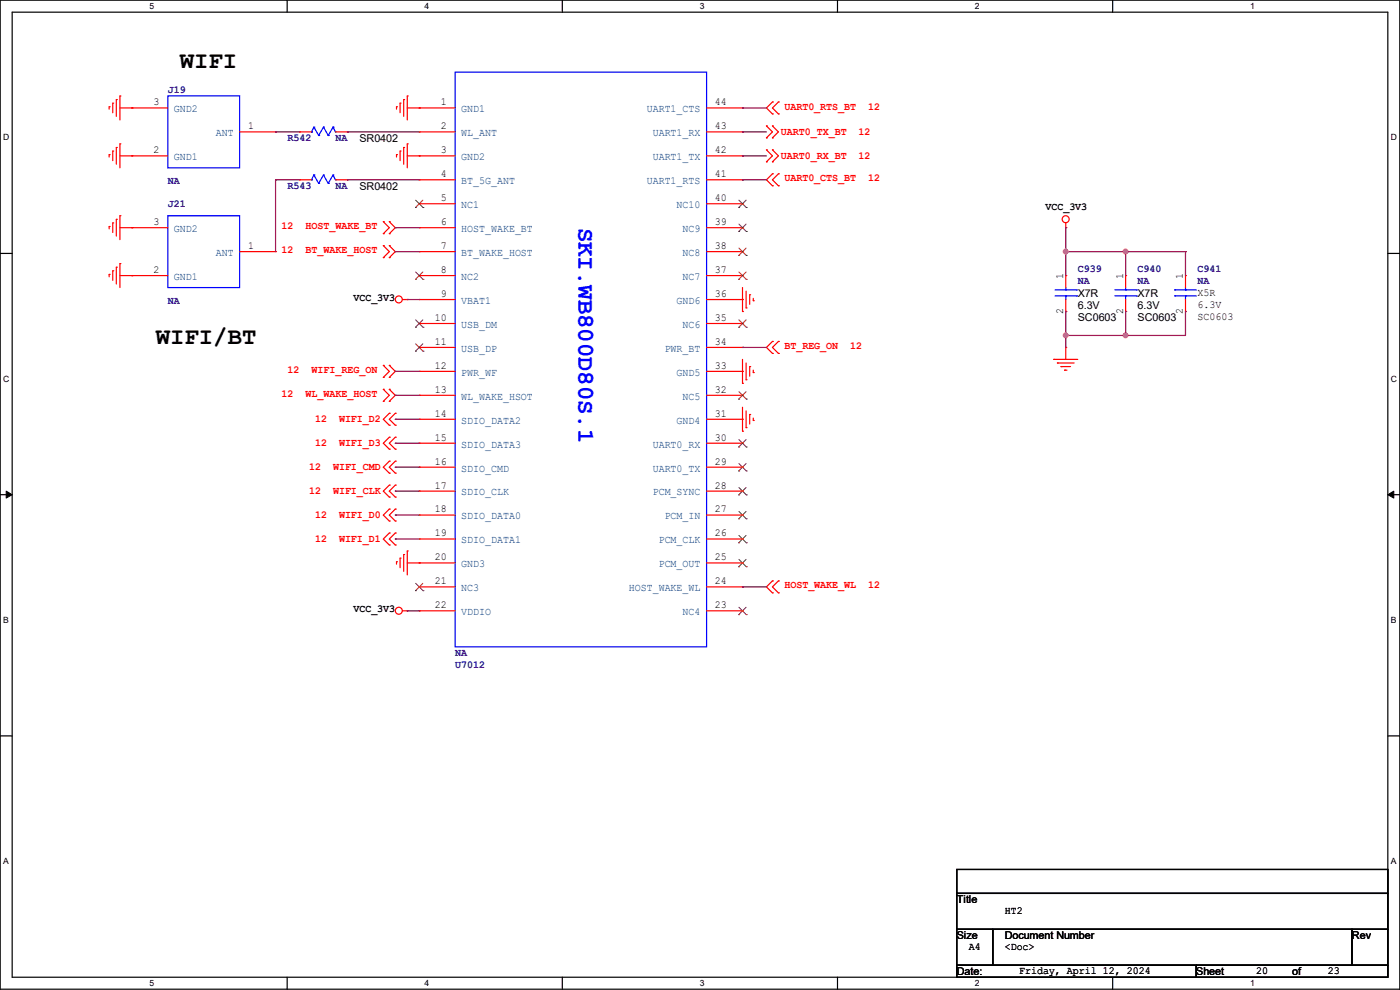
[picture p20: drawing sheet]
<svg xmlns="http://www.w3.org/2000/svg" width="297mm" height="210mm" viewBox="0 0 297 210" stroke-linecap="round" stroke-linejoin="round" font-family="sans-serif">
<defs><g id="words">
<g font-size="5.1">
<text x="38.1" y="14.5">WIFI</text>
<text x="33.1" y="72.9">WIFI/BT</text>
</g>
<text font-size="5.1" fill="#00f" x="122.7" y="48.3" transform="rotate(90 122.7 48.3)">SKI.WB800D80S.1</text>
<g font-size="2.3">
<text x="32.6" y="22.4">3</text>
<text x="93.5" y="22.4">1</text>
<text x="151.7" y="22.4">44</text>
<text x="52.6" y="27.4">1</text>
<text x="93.5" y="27.4">2</text>
<text x="151.7" y="27.4">43</text>
<text x="32.6" y="32.5">2</text>
<text x="76.2" y="30.1">SR0402</text>
<text x="93.5" y="32.5">3</text>
<text x="151.7" y="32.5">42</text>
<text x="76.2" y="40.2">SR0402</text>
<text x="93.5" y="37.6">4</text>
<text x="151.7" y="37.6">41</text>
<text x="32.6" y="47.8">3</text>
<text x="93.5" y="42.7">5</text>
<text x="93.5" y="47.8">6</text>
<text x="151.7" y="47.8">39</text>
<text x="151.7" y="42.7">40</text>
<text x="221.8" y="44.6">VCC_3V3</text>
<text x="52.6" y="52.8">1</text>
<text x="93.5" y="52.8">7</text>
<text x="151.7" y="52.8">38</text>
<text x="32.6" y="57.9">2</text>
<text x="93.5" y="57.9">8</text>
<text x="151.7" y="57.9">37</text>
<text x="225.5" y="59.2" transform="rotate(-90 225.5 59.2)">1</text>
<text x="238.2" y="59.2" transform="rotate(-90 238.2 59.2)">1</text>
<text x="251" y="59.2" transform="rotate(-90 251 59.2)">1</text>
<text x="75" y="63.9">VCC_3V3</text>
<text x="93.5" y="63">9</text>
<text x="151.7" y="63">36</text>
<text x="228.6" y="63.1">X7R</text>
<text x="228.6" y="65.6">6.3V</text>
<text x="241.3" y="63.1">X7R</text>
<text x="241.3" y="65.6">6.3V</text>
<text x="254" y="62.9">X5R</text>
<text x="254" y="65.4">6.3V</text>
<text x="92.2" y="68.1">10</text>
<text x="151.7" y="68.1">35</text>
<text x="225.5" y="66.6" transform="rotate(-90 225.5 66.6)">2</text>
<text x="228.6" y="68.2">SC0603</text>
<text x="238.2" y="66.6" transform="rotate(-90 238.2 66.6)">2</text>
<text x="241.3" y="68.2">SC0603</text>
<text x="251" y="66.6" transform="rotate(-90 251 66.6)">2</text>
<text x="254" y="67.9">SC0603</text>
<text x="92.2" y="73.2">11</text>
<text x="151.7" y="73.2">34</text>
<text x="92.2" y="78.2">12</text>
<text x="92.2" y="83.3">13</text>
<text x="151.7" y="83.3">32</text>
<text x="151.7" y="78.2">33</text>
<text x="92.2" y="88.4">14</text>
<text x="151.7" y="88.4">31</text>
<text x="92.2" y="93.5">15</text>
<text x="151.7" y="93.5">30</text>
<text x="92.2" y="98.6">16</text>
<text x="151.7" y="98.6">29</text>
<text x="92.2" y="103.6">17</text>
<text x="151.7" y="103.6">28</text>
<text x="92.2" y="108.7">18</text>
<text x="92.2" y="113.8">19</text>
<text x="151.7" y="113.8">26</text>
<text x="151.7" y="108.7">27</text>
<text x="92.2" y="118.9">20</text>
<text x="151.7" y="118.9">25</text>
<text x="92.2" y="124">21</text>
<text x="151.7" y="124">24</text>
<text x="75" y="129.9">VCC_3V3</text>
<text x="92.2" y="129">22</text>
<text x="151.7" y="129">23</text>
<text x="203" y="191.6">Title</text>
<text x="213.1" y="193.9">HT2</text>
<text x="203" y="199.2">Size</text>
<text x="205.5" y="201.5">A4</text>
<text x="213.1" y="199.2">Document Number</text>
<text x="213.1" y="201.5">&lt;Doc&gt;</text>
<text x="286.8" y="199.2">Rev</text>
<text x="203" y="206.8">Date:</text>
<text x="216.2" y="206.6">Friday, April 12, 2024</text>
<text x="253.8" y="206.8">Sheet</text>
<text x="266.5" y="206.6">20</text>
<text x="274.1" y="206.8">of</text>
<text x="281.7" y="206.6">23</text>
</g>
<g font-size="2.3" fill="#00007f">
<text x="35.6" y="19.7">J19</text>
<text x="61" y="29.8">R542</text>
<text x="71.2" y="29.8">NA</text>
<text x="35.6" y="39">NA</text>
<text x="61" y="40">R543</text>
<text x="71.2" y="40">NA</text>
<text x="35.6" y="43.8">J21</text>
<text x="228.6" y="57.8">C939</text>
<text x="241.3" y="57.8">C940</text>
<text x="254" y="57.8">C941</text>
<text x="35.6" y="64.4">NA</text>
<text x="228.6" y="60.3">NA</text>
<text x="241.3" y="60.3">NA</text>
<text x="254" y="60.3">NA</text>
<text x="96.6" y="141.6">U7012</text>
<text x="96.6" y="139.1">NA</text>
</g>
<g font-size="2.3" fill="#003f7f">
<text x="36.9" y="23.8">GND2</text>
<text x="97.8" y="23.8">GND1</text>
<text x="137.2" y="23.8">UART1_CTS</text>
<text x="45.8" y="28.9">ANT</text>
<text x="97.8" y="28.9">WL_ANT</text>
<text x="138.5" y="28.9">UART1_RX</text>
<text x="36.9" y="34">GND1</text>
<text x="97.8" y="34">GND2</text>
<text x="138.5" y="34">UART1_TX</text>
<text x="97.8" y="39.1">BT_5G_ANT</text>
<text x="137.2" y="39.1">UART1_RTS</text>
<text x="97.8" y="44.2">NC1</text>
<text x="143.6" y="44.2">NC10</text>
<text x="36.9" y="49.2">GND2</text>
<text x="97.8" y="49.2">HOST_WAKE_BT</text>
<text x="144.8" y="49.2">NC9</text>
<text x="36.9" y="59.4">GND1</text>
<text x="45.8" y="54.3">ANT</text>
<text x="97.8" y="54.3">BT_WAKE_HOST</text>
<text x="97.8" y="59.4">NC2</text>
<text x="144.8" y="59.4">NC7</text>
<text x="144.8" y="54.3">NC8</text>
<text x="97.8" y="64.5">VBAT1</text>
<text x="143.6" y="64.5">GND6</text>
<text x="97.8" y="69.6">USB_DM</text>
<text x="144.8" y="69.6">NC6</text>
<text x="97.8" y="74.6">USB_DP</text>
<text x="141" y="74.6">PWR_BT</text>
<text x="97.8" y="79.7">PWR_WF</text>
<text x="143.6" y="79.7">GND5</text>
<text x="97.8" y="84.8">WL_WAKE_HSOT</text>
<text x="97.8" y="89.9">SDIO_DATA2</text>
<text x="143.6" y="89.9">GND4</text>
<text x="144.8" y="84.8">NC5</text>
<text x="97.8" y="95">SDIO_DATA3</text>
<text x="138.5" y="95">UART0_RX</text>
<text x="97.8" y="100">SDIO_CMD</text>
<text x="138.5" y="100">UART0_TX</text>
<text x="97.8" y="105.1">SDIO_CLK</text>
<text x="138.5" y="105.1">PCM_SYNC</text>
<text x="97.8" y="110.2">SDIO_DATA0</text>
<text x="141" y="110.2">PCM_IN</text>
<text x="97.8" y="115.3">SDIO_DATA1</text>
<text x="139.7" y="115.3">PCM_CLK</text>
<text x="97.8" y="120.4">GND3</text>
<text x="97.8" y="125.4">NC3</text>
<text x="133.4" y="125.4">HOST_WAKE_WL</text>
<text x="139.7" y="120.4">PCM_OUT</text>
<text x="97.8" y="130.5">VDDIO</text>
<text x="144.8" y="130.5">NC4</text>
</g>
<g font-size="2.3" fill="#f00">
<text x="166.4" y="23.2">UART0_RTS_BT</text>
<text x="184.2" y="23.2">12</text>
<text x="165.7" y="28.6">UART0_TX_BT</text>
<text x="182.2" y="28.6">12</text>
<text x="165.7" y="33.7">UART0_RX_BT</text>
<text x="182.2" y="33.7">12</text>
<text x="166.4" y="38.5">UART0_CTS_BT</text>
<text x="184.2" y="38.5">12</text>
<text x="59.7" y="48.6">12</text>
<text x="59.7" y="53.7">12</text>
<text x="64.8" y="48.6">HOST_WAKE_BT</text>
<text x="64.8" y="53.7">BT_WAKE_HOST</text>
<text x="166.4" y="74">BT_REG_ON</text>
<text x="180.4" y="74">12</text>
<text x="61" y="79.1">12</text>
<text x="66.1" y="79.1">WIFI_REG_ON</text>
<text x="59.7" y="84.2">12</text>
<text x="64.8" y="84.2">WL_WAKE_HOST</text>
<text x="66.8" y="89.5">12</text>
<text x="71.9" y="89.5">WIFI_D2</text>
<text x="66.8" y="94.6">12</text>
<text x="71.9" y="94.6">WIFI_D3</text>
<text x="65.6" y="99.7">12</text>
<text x="70.7" y="99.7">WIFI_CMD</text>
<text x="65.6" y="104.8">12</text>
<text x="70.7" y="104.8">WIFI_CLK</text>
<text x="66.8" y="109.9">12</text>
<text x="71.9" y="109.9">WIFI_D0</text>
<text x="66.8" y="114.9">12</text>
<text x="71.9" y="114.9">WIFI_D1</text>
<text x="166.4" y="124.8">HOST_WAKE_WL</text>
<text x="184.2" y="124.8">12</text>
</g>
<g font-size="1.8">
<text x="31.7" y="1.9">5</text>
<text x="90.1" y="1.9">4</text>
<text x="148.5" y="1.9">3</text>
<text x="206.8" y="1.9">2</text>
<text x="265.2" y="1.9">1</text>
<text x=".7" y="29.8">D</text>
<text x="295.1" y="29.8">D</text>
<text x=".7" y="80.9">C</text>
<text x="295.1" y="80.9">C</text>
<text x=".7" y="132.1">B</text>
<text x="295.1" y="132.1">B</text>
<text x=".7" y="183.3">A</text>
<text x="295.1" y="183.3">A</text>
<text x="31.7" y="209.2">5</text>
<text x="90.1" y="209.2">4</text>
<text x="148.5" y="209.2">3</text>
<text x="206.8" y="209.2">2</text>
<text x="265.2" y="209.2">1</text>
</g>
</g></defs>
<path d="M0 0h297v209.8h-297zM2.6 2.6h291.8v204.7h-291.8z" fill="none" stroke="#000" stroke-width=".25"/>
<g fill="#fff">
<path d="M31.8 .3h.9v2h-.9z"/>
<path d="M31.8 207.6h.9v2h-.9z"/>
</g>
<path d="M60.9 0v2.6M60.9 207.3v2.5" fill="none" stroke="#000" stroke-width=".25"/>
<g fill="#fff">
<path d="M90.1 .3h1v2h-1z"/>
<path d="M90.1 207.6h1v2h-1z"/>
</g>
<path d="M119.3 0v2.6M119.3 207.3v2.5" fill="none" stroke="#000" stroke-width=".25"/>
<g fill="#fff">
<path d="M148.5 .3h.9v2h-.9z"/>
<path d="M148.5 207.6h.9v2h-.9z"/>
</g>
<path d="M177.7 0v2.6M177.7 207.3v2.5" fill="none" stroke="#000" stroke-width=".25"/>
<g fill="#fff">
<path d="M206.8 .3h1v2h-1z"/>
<path d="M206.8 207.6h1v2h-1z"/>
</g>
<path d="M236.1 0v2.6M236.1 207.3v2.5" fill="none" stroke="#000" stroke-width=".25"/>
<g fill="#fff">
<path d="M265.2 .3h1v2h-1z"/>
<path d="M265.2 207.6h1v2h-1z"/>
<path d="M.7 28.2h1.2v1.9h-1.2z"/>
<path d="M295.1 28.2h1.2v1.9h-1.2z"/>
<path d="M.7 79.3h1.2v2h-1.2z"/>
<path d="M295.1 79.3h1.2v2h-1.2z"/>
</g>
<path d="M0 53.8h2.6M294.4 53.8h2.6" fill="none" stroke="#000" stroke-width=".25"/>
<g fill="#fff">
<path d="M.7 130.5h1.2v2h-1.2z"/>
<path d="M295.1 130.5h1.1v2h-1.1z"/>
</g>
<path d="M0 104.9h2.6M294.4 104.9h2.6" fill="none" stroke="#000" stroke-width=".25"/>
<path d="M1.3 104.2l1.3 .7-1.3 .8zM294.4 104.9l1.3-.7v1.5z" fill="#000" stroke="#000" stroke-width=".21"/>
<g fill="#fff">
<path d="M.7 181.7h1.2v2h-1.2z"/>
<path d="M295.1 181.7h1.1v2h-1.1z"/>
</g>
<path d="M0 156.1h2.6M294.4 156.1h2.6M203 184.4h91.4v5.1h-91.4zM203 189.5h91.4v7.6h-91.4zM203 197.1h7.6v7.7h-7.6zM210.6 197.1h76.2v7.7h-76.2zM286.8 197.1h7.6v7.7h-7.6zM203 204.8h50.8v2.5h-50.8zM253.8 204.8h40.6v2.5h-40.6z" fill="none" stroke="#000" stroke-width=".25"/>
<g fill="none" stroke="#f00" stroke-width=".25">
<path d="M23.2 32.8h.1M23.2 22.6h.1M23.2 22.6v.6M23.2 32.8v.5M23.9 32h.1M23.9 21.9h.1M23.9 21.9v2M23.9 32v2.1M24.7 31.3h.1M24.7 21.1h.1M24.7 21.1v3.6M24.7 31.3v3.5"/>
<path d="M25.4 30.5h.1M25.4 20.4h.1M25.4 22.9h10.2M25.4 33.1h10.2M25.4 20.4v5M25.4 30.5v5.1M28 33.1h.1M28 22.9h.1M50.8 28h7.7M58.5 28h.1M63.5 38.1h.1M63.5 28h.1"/>
<path d="M63.5 38.1h2.6M63.5 28h2.6M71.2 38.1h2.5M71.2 28h2.5M73.7 38.1h.1M73.7 28h.1M84.1 22.6h.1M84.1 32.8h.1M84.1 22.6v.6M84.1 32.8v.5M84.9 21.9h.1M84.9 32h.1"/>
<path d="M84.9 21.9v2M84.9 32v2.1M85.6 21.1h.1M85.6 31.3h.1M85.6 21.1v3.6M85.6 31.3v3.5M86.4 20.4h.1M86.4 30.5h.1M86.4 22.9h10.2M86.4 20.4v5M86.4 30.5v5.1M86.4 33.1h10.2"/>
<path d="M88.9 22.9h.1M88.9 33.1h.1M88.9 28h.1M88.9 38.1h.1M88.9 38.1h7.7M88.9 28h7.7M149.9 22.9h7.6M149.9 33.1h7.6M149.9 38.1h7.6M149.9 28h7.6M157.5 38.1h.1M157.5 33.1h.1"/>
<path d="M157.5 28h.1M157.5 22.9h.1M162.6 34.3h.1M162.6 31.8h.1M162.6 29.3h.1M162.6 26.7h.1M162.6 26.7l1.3 1.3-1.3 1.3M162.6 31.8l1.3 1.3-1.3 1.2M163.9 34.3h.1M163.9 31.8h.1M163.9 29.3h.1M163.9 26.7h.1"/>
<path d="M163.9 39.4h.1M163.9 36.9h.1M163.9 24.2h.1M163.9 21.6h.1M163.9 31.8l1.2 1.3-1.2 1.2M163.9 26.7l1.2 1.3-1.2 1.3M163.9 36.9l-1.3 1.2 1.3 1.3M163.9 21.6l-1.3 1.3 1.3 1.3M165.1 36.9h.1M165.1 39.4h.1M165.1 21.6h.1M165.1 24.2h.1"/>
<path d="M165.1 21.6l-1.2 1.3 1.2 1.3M165.1 36.9l-1.2 1.2 1.2 1.3M23.2 58.2h.1M23.2 48h.1M23.2 48v.6M23.2 58.2v.5M23.9 57.4h.1M23.9 47.3h.1M23.9 47.3v2M23.9 57.4v2.1M24.7 56.7h.1M24.7 46.5h.1"/>
<path d="M24.7 46.5v3.6M24.7 56.7v3.5M25.4 55.9h.1M25.4 45.8h.1M25.4 58.5h10.2M25.4 45.8v5M25.4 55.9v5.1M25.4 48.3h10.2M28 58.5h.1M28 48.3h.1M50.8 53.4h7.7M58.5 53.4h.1"/>
<path d="M81.3 47h.1M81.3 49.6h.1M81.3 52.1h.1M81.3 54.7h.1M81.3 47l1.3 1.3-1.3 1.3M81.3 52.1l1.3 1.3-1.3 1.3M82.6 49.6h.1M82.6 47h.1M82.6 54.7h.1M82.6 52.1h.1M82.6 47l1.3 1.3-1.3 1.3M82.6 52.1l1.3 1.3-1.3 1.3"/>
<path d="M88.9 43.2h.1M88.9 48.3h.1M88.9 53.4h.1M88.9 58.5h.1M88.9 58.5h7.7M88.9 48.3h7.7M88.9 53.4h7.7M88.9 43.2h7.7M149.9 58.5h7.6M149.9 48.3h7.6M149.9 53.4h7.6M149.9 43.2h7.6"/>
<path d="M157.5 58.5h.1M157.5 53.4h.1M157.5 48.3h.1M157.5 43.2h.1M226.1 48.3h.1M226.1 58.5h.1M226.1 47.3v1M226.1 58.5v2.5M238.8 58.5h.1M238.8 58.5v2.5M251.5 58.5h.1M251.5 58.5v2.5"/>
<path d="M81.3 77.5h.1M81.3 77.5l1.3 1.3-1.3 1.3M82.6 77.5h.1M82.6 77.5l1.3 1.3-1.3 1.3M85.4 63.5h1M86.4 63.5h.1M88.9 63.5h.1M88.9 68.6h.1M88.9 73.7h.1M88.9 78.8h.1M88.9 63.5h7.7M88.9 68.6h7.7"/>
<path d="M88.9 73.7h7.7M88.9 78.8h7.7M149.9 63.5h7.6M149.9 68.6h7.6M149.9 73.7h7.6M149.9 78.8h7.6M157.5 66.1h.1M157.5 78.8h.1M157.5 73.7h.1M157.5 68.6h.1M157.5 63.5h.1M157.5 61v5.1"/>
<path d="M157.5 76.2v5.1M158.3 65.3h.1M158.3 61.8v3.5M158.3 77v3.6M159 77.8h.1M159 62.5h.1M159 62.5v2.1M159 77.8v2M159.8 79h.1M159.8 63.8h.1M159.8 63.3v.5M159.8 78.5v.5"/>
<path d="M163.9 75h.1M163.9 72.4h.1M163.9 72.4l-1.3 1.3 1.3 1.3M165.1 72.4h.1M165.1 75h.1M165.1 72.4l-1.2 1.3 1.2 1.3M223.6 76.2h.1M223.6 76.2h5M224.3 77h.1M224.3 77h3.6M225.1 77.8h.1M225.1 77.8h2"/>
<path d="M225.8 78.5h.1M225.8 78.5h.6M226.1 73.7h.1M226.1 66.1h.1M226.1 63.5v2.6M226.1 73.7v2.5M238.8 66.1h.1M238.8 63.5v2.6M251.5 66.1h.1M251.5 63.5v2.6M81.3 82.6h.1M81.3 85.1h.1"/>
<path d="M81.3 80.1h.1M81.3 82.6l1.3 1.3-1.3 1.2M82.6 85.1h.1M82.6 82.6h.1M82.6 90.2h.1M82.6 87.7h.1M82.6 95.3h.1M82.6 92.8h.1M82.6 97.8h.1M82.6 80.1h.1M82.6 82.6l1.3 1.3-1.3 1.2M82.6 87.7l-1.3 1.2 1.3 1.3"/>
<path d="M82.6 92.8l-1.3 1.2 1.3 1.3M82.6 97.8l-1.3 1.3 1.3 1.3M83.9 90.2h.1M83.9 87.7h.1M83.9 95.3h.1M83.9 92.8h.1M83.9 97.8h.1M83.9 87.7l-1.3 1.2 1.3 1.3M83.9 92.8l-1.3 1.2 1.3 1.3M83.9 97.8l-1.3 1.3 1.3 1.3M88.9 83.9h.1M88.9 88.9h.1"/>
<path d="M88.9 94h.1M88.9 99.1h.1M88.9 83.9h7.7M88.9 88.9h7.7M88.9 94h7.7M88.9 99.1h7.7M149.9 83.9h7.6M149.9 88.9h7.6M149.9 94h7.6M149.9 99.1h7.6M157.5 91.5h.1M157.5 81.3h.1"/>
<path d="M157.5 99.1h.1M157.5 94h.1M157.5 88.9h.1M157.5 83.9h.1M157.5 86.4v5.1M158.3 90.7h.1M158.3 80.6h.1M158.3 87.2v3.5M159 87.9h.1M159 87.9v2.1M159.8 89.2h.1M159.8 88.7v.5"/>
<path d="M82.6 110.5h.1M82.6 108h.1M82.6 115.6h.1M82.6 113.1h.1M82.6 105.5h.1M82.6 102.9h.1M82.6 100.4h.1M82.6 108l-1.3 1.3 1.3 1.2M82.6 113.1l-1.3 1.2 1.3 1.3M82.6 102.9l-1.3 1.3 1.3 1.3M83.9 110.5h.1M83.9 108h.1"/>
<path d="M83.9 115.6h.1M83.9 113.1h.1M83.9 105.5h.1M83.9 102.9h.1M83.9 100.4h.1M83.9 108l-1.3 1.3 1.3 1.2M83.9 113.1l-1.3 1.2 1.3 1.3M83.9 102.9l-1.3 1.3 1.3 1.3M84.1 119.2h.1M84.1 119.2v.5M84.9 118.4h.1M84.9 118.4v2"/>
<path d="M85.6 117.6h.1M85.6 117.6v3.6M86.4 116.9h.1M86.4 116.9v5.1M86.4 119.4h10.2M88.9 119.4h.1M88.9 104.2h.1M88.9 109.3h.1M88.9 114.3h.1M88.9 104.2h7.7M88.9 109.3h7.7M88.9 114.3h7.7"/>
<path d="M149.9 119.4h7.6M149.9 104.2h7.6M149.9 109.3h7.6M149.9 114.3h7.6M157.5 119.4h.1M157.5 114.3h.1M157.5 109.3h.1M157.5 104.2h.1M85.4 129.6h1M86.4 129.6h.1M88.9 124.5h.1M88.9 129.6h.1"/>
<path d="M88.9 129.6h7.7M88.9 124.5h7.7M149.9 129.6h7.6M149.9 124.5h7.6M157.5 129.6h.1M157.5 124.5h.1M163.9 125.8h.1M163.9 123.2h.1M163.9 123.2l-1.3 1.3 1.3 1.3M165.1 123.2h.1M165.1 125.8h.1M165.1 123.2l-1.2 1.3 1.2 1.3"/>
<circle cx="226.1" cy="46.5" r=".74"/>
<circle cx="84.6" cy="63.5" r=".74"/>
<circle cx="84.6" cy="129.6" r=".74"/>
</g>
<g fill="none" stroke="#00f" stroke-width=".25">
<path d="M96.6 15.3h53.3v121.9h-53.3zM35.6 20.4h15.2v15.2h-15.2zM66.1 38.1h.1M66.1 28h.1M66.6 37.1h.1M66.6 27h.1M66.6 37.1l-.5 1M66.6 37.1l1 1.8M66.6 27l-.5 1M66.6 27l1 1.7M67.6 38.9h.1M67.6 28.7h.1"/>
<path d="M68.6 37.1h.1M68.6 27h.1M68.6 37.1l-1 1.8M68.6 37.1l1 1.8M68.6 27l-1 1.7M68.6 27l1 1.7M69.6 38.9h.1M69.6 28.7h.1M70.7 37.1h.1M70.7 27h.1M70.7 37.1l-1.1 1.8M70.7 37.1l.5 1"/>
<path d="M70.7 27l-1.1 1.7M70.7 27l.5 1M71.2 38.1h.1M71.2 28h.1M35.6 45.8h15.2v15.2h-15.2zM223.8 62.8h4.6M223.8 61.5h4.6M226.1 61.5h.1M226.1 62.8h.1M226.1 61v.5M226.1 62.8v.7M228.4 62.8h.1"/>
<path d="M228.4 61.5h.1M236.5 62.8h4.6M236.5 61.5h4.6M238.8 61.5h.1M238.8 62.8h.1M238.8 61v.5M238.8 62.8v.7M241.1 62.8h.1M241.1 61.5h.1M249.2 62.8h.1M249.2 61.5h.1M249.2 62.8h4.6"/>
<path d="M249.2 61.5h4.6M251.5 61.5h.1M251.5 62.8h.1M251.5 61v.5M251.5 62.8v.7"/>
</g>
<g fill="none" stroke="#7f3f00" stroke-width=".21">
<path d="M88.1 44h.1M88.1 59.3h.1M88.2 42.5l1.5 1.5M88.2 57.7l1.5 1.6M89.7 42.5l-1.6 1.5M89.7 57.7l-1.6 1.6M89.7 44h.1M89.7 59.3h.1M156.7 59.3h.1M156.7 54.2h.1M156.7 49.1h.1M156.7 44h.1"/>
<path d="M156.8 57.7l1.5 1.6M156.8 52.6l1.5 1.6M156.8 47.5l1.5 1.6M156.8 42.5l1.5 1.5M158.3 57.7l-1.6 1.6M158.3 52.6l-1.6 1.6M158.3 47.5l-1.6 1.6M158.3 42.5l-1.6 1.5M158.3 59.3h.1M158.3 54.2h.1M158.3 49.1h.1M158.3 44h.1"/>
<path d="M88.1 69.4h.1M88.1 74.5h.1M88.2 67.9l1.5 1.5M88.2 72.9l1.5 1.6M89.7 67.9l-1.6 1.5M89.7 72.9l-1.6 1.6M89.7 69.4h.1M89.7 74.5h.1M156.7 69.4h.1M156.8 67.9l1.5 1.5M158.3 67.9l-1.6 1.5M158.3 69.4h.1"/>
<path d="M156.7 99.9h.1M156.7 94.8h.1M156.7 84.7h.1M156.8 98.3l1.5 1.6M156.8 93.3l1.5 1.5M156.8 83.1l1.5 1.6M158.3 98.3l-1.6 1.6M158.3 93.3l-1.6 1.5M158.3 83.1l-1.6 1.6M158.3 99.9h.1M158.3 94.8h.1M158.3 84.7h.1"/>
<path d="M156.7 115.1h.1M156.7 110.1h.1M156.7 105h.1M156.8 118.7l1.5 1.5M156.8 113.6l1.5 1.5M156.8 108.5l1.5 1.6M156.8 103.4l1.5 1.6M158.3 118.7l-1.6 1.5M158.3 113.6l-1.6 1.5M158.3 108.5l-1.6 1.6M158.3 103.4l-1.6 1.6M158.3 115.1h.1"/>
<path d="M158.3 110.1h.1M158.3 105h.1M88.1 125.3h.1M88.2 123.7l1.5 1.6M89.7 123.7l-1.6 1.6M89.7 125.3h.1M156.7 130.4h.1M156.7 120.2h.1M156.8 128.8l1.5 1.6M158.3 128.8l-1.6 1.6M158.3 130.4h.1M158.3 120.2h.1"/>
</g>
<g fill="none" stroke="#7f003f" stroke-width=".25">
<path d="M58.5 28h.1M58.5 38.1h.1M58.5 28h5M58.5 38.1h5M58.5 38.1v15.3M73.7 28h.1M73.7 38.1h.1M73.7 28h15.2M73.7 38.1h15.2M157.5 33.1h.1M157.5 28h.1M157.5 22.9h.1"/>
<path d="M157.5 38.1h.1M157.5 28h5.1M157.5 38.1h5.1M157.5 33.1h5.1M157.5 22.9h5.1M83.9 48.3h.1M83.9 53.4h.1M83.9 48.3h5M83.9 53.4h5M226.1 48.3h.1M226.1 53.4h.1M226.1 53.4h25.4"/>
<path d="M226.1 48.3v10.2M238.8 53.4h.1M238.8 53.4v5.1M251.5 53.4h.1M251.5 53.4v5.1M83.9 78.8h.1M83.9 78.8h5M86.4 63.5h.1M86.4 63.5h2.5M157.5 73.7h.1M157.5 73.7h5.1M226.1 66.1h.1"/>
<path d="M226.1 71.2h.1M226.1 66.1v7.6M238.8 66.1h.1M238.8 71.2h.1M238.8 66.1v5.1M251.5 66.1h.1M251.5 66.1v5.1h-25.4M83.9 83.9h.1M83.9 88.9h.1M83.9 94h.1M83.9 99.1h.1M83.9 83.9h5"/>
<path d="M83.9 88.9h5M83.9 94h5M83.9 99.1h5M83.9 109.3h.1M83.9 114.3h.1M83.9 104.2h.1M83.9 109.3h5M83.9 114.3h5M83.9 104.2h5M86.4 129.6h.1M86.4 129.6h2.5M157.5 124.5h.1"/>
<path d="M157.5 124.5h5.1"/>
</g>
<g fill="#f0f" stroke="#f0f" stroke-width=".25">
<circle cx="238.8" cy="71.1" r=".49"/>
<circle cx="226.1" cy="71.1" r=".49"/>
<circle cx="226.1" cy="53.4" r=".49"/>
<circle cx="238.8" cy="53.4" r=".49"/>
</g>
<use href="#words"/>
</svg>
